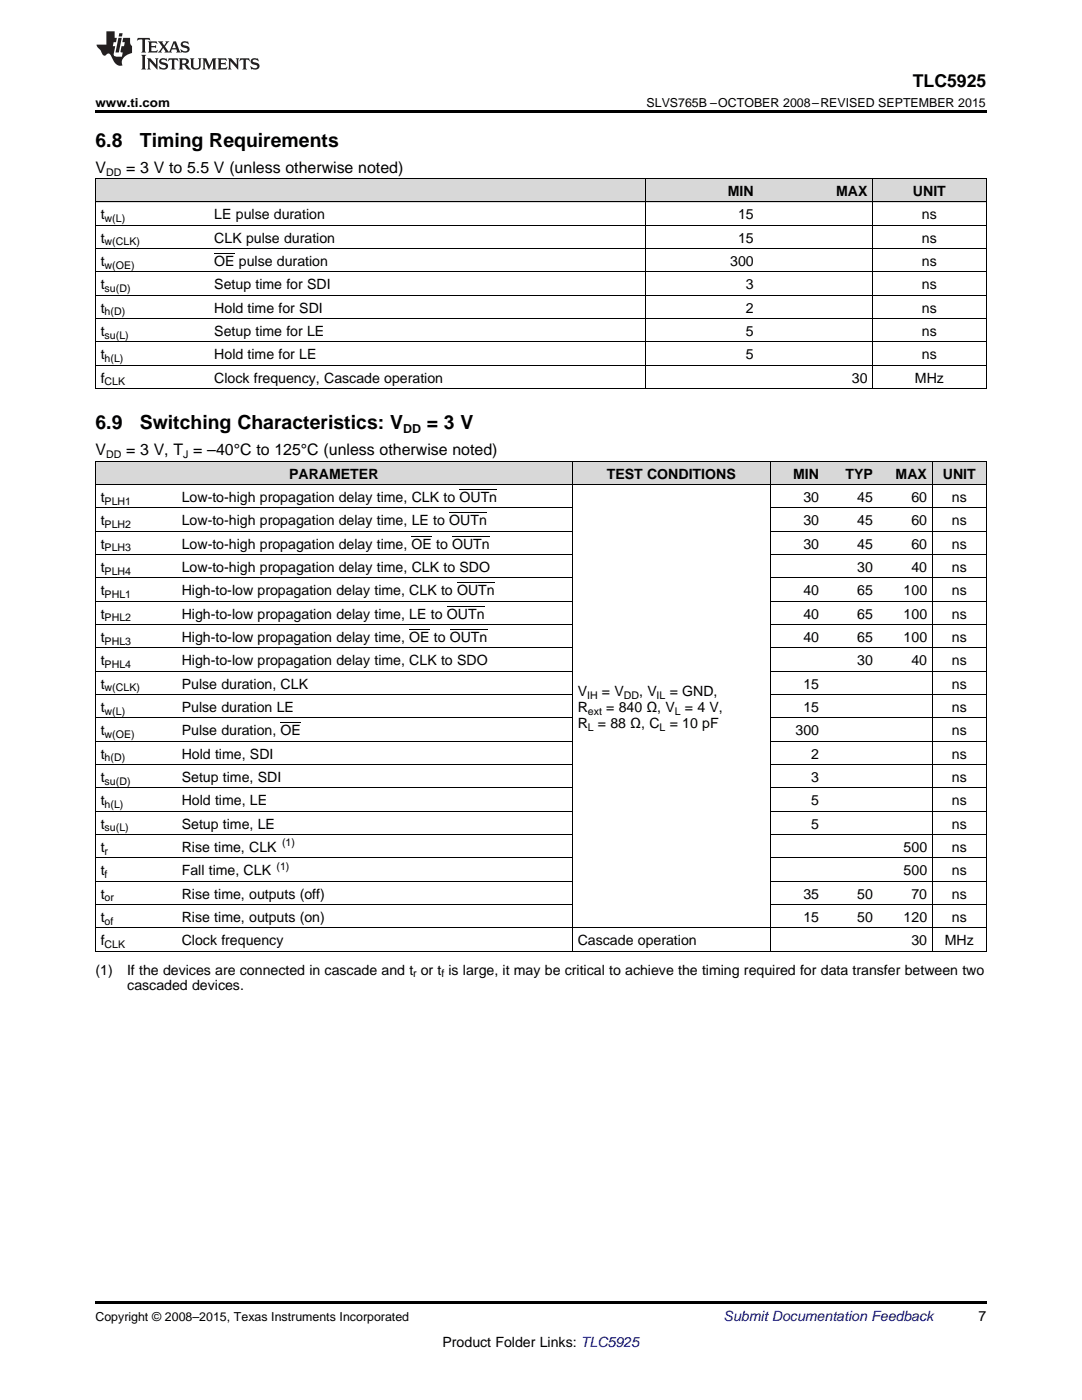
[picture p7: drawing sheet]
<svg xmlns="http://www.w3.org/2000/svg" width="216mm" height="279mm" viewBox="0 0 216 279" stroke-linecap="round" stroke-linejoin="round" font-family="sans-serif">
<defs><g id="words">
<g font-size="3.9">
<text x="19" y="29.3">6.8</text>
<text x="27.9" y="29.3">Timing Requirements</text>
<text x="19" y="85.7">6.9</text>
<text x="27.9" y="85.7">Switching Characteristics: V</text>
<text x="85.2" y="85.7">= 3 V</text>
</g>
<text font-size="3.5" x="182.1" y="17.3">TLC5925</text>
<g font-size="3.2">
<text x="19" y="34.4">V</text>
<text x="25.2" y="34.4">= 3 V to 5.5 V (unless otherwise noted)</text>
<text x="19" y="90.8">V</text>
<text x="25.2" y="90.8">= 3 V, T = –40°C to 125°C (unless otherwise noted)</text>
</g>
<g font-size="2.8">
<text x="145.2" y="39.1">MIN</text>
<text x="166.8" y="39.1">MAX</text>
<text x="182.2" y="39.1">UNIT</text>
<text x="20.1" y="43.7">t</text>
<text x="42.8" y="43.7">LE pulse duration</text>
<text x="147.3" y="43.7">15</text>
<text x="184" y="43.7">ns</text>
<text x="20.1" y="48.4">t</text>
<text x="20.1" y="53.1">t</text>
<text x="42.8" y="48.4">CLK pulse duration</text>
<text x="42.8" y="53.1">OE pulse duration</text>
<text x="145.7" y="53.1">300</text>
<text x="147.3" y="48.4">15</text>
<text x="184" y="48.4">ns</text>
<text x="184" y="53.1">ns</text>
<text x="20.1" y="57.7">t</text>
<text x="42.8" y="57.7">Setup time for SDI</text>
<text x="148.8" y="57.7">3</text>
<text x="184" y="57.7">ns</text>
<text x="20.1" y="62.4">t</text>
<text x="42.8" y="62.4">Hold time for SDI</text>
<text x="148.8" y="62.4">2</text>
<text x="184" y="62.4">ns</text>
<text x="20.1" y="67">t</text>
<text x="20.1" y="71.7">t</text>
<text x="42.8" y="67">Setup time for LE</text>
<text x="42.8" y="71.7">Hold time for LE</text>
<text x="148.8" y="67">5</text>
<text x="148.8" y="71.7">5</text>
<text x="184" y="67">ns</text>
<text x="184" y="71.7">ns</text>
<text x="20.1" y="76.3">f</text>
<text x="42.8" y="76.3">Clock frequency, Cascade operation</text>
<text x="170" y="76.3">30</text>
<text x="182.6" y="76.3">MHz</text>
<text x="57.7" y="95.5">PARAMETER</text>
<text x="121.1" y="95.5">TEST CONDITIONS</text>
<text x="158.3" y="95.5">MIN</text>
<text x="168.7" y="95.5">TYP</text>
<text x="178.7" y="95.5">MAX</text>
<text x="188.1" y="95.5">UNIT</text>
<text x="20.1" y="100.2">t</text>
<text x="36.3" y="100.2">Low-to-high propagation delay time, CLK to OUTn</text>
<text x="160.3" y="100.2">30</text>
<text x="171.1" y="100.2">45</text>
<text x="181.9" y="100.2">60</text>
<text x="189.9" y="100.2">ns</text>
<text x="20.1" y="104.8">t</text>
<text x="36.3" y="104.8">Low-to-high propagation delay time, LE to OUTn</text>
<text x="160.3" y="104.8">30</text>
<text x="171.1" y="104.8">45</text>
<text x="181.9" y="104.8">60</text>
<text x="189.9" y="104.8">ns</text>
<text x="20.1" y="109.5">t</text>
<text x="36.3" y="109.5">Low-to-high propagation delay time, OE to OUTn</text>
<text x="160.3" y="109.5">30</text>
<text x="171.1" y="109.5">45</text>
<text x="181.9" y="109.5">60</text>
<text x="189.9" y="109.5">ns</text>
<text x="20.1" y="114.1">t</text>
<text x="20.1" y="118.8">t</text>
<text x="36.3" y="114.1">Low-to-high propagation delay time, CLK to SDO</text>
<text x="36.3" y="118.8">High-to-low propagation delay time, CLK to OUTn</text>
<text x="160.3" y="118.8">40</text>
<text x="171.1" y="114.1">30</text>
<text x="171.1" y="118.8">65</text>
<text x="180.3" y="118.8">100</text>
<text x="181.9" y="114.1">40</text>
<text x="189.9" y="114.1">ns</text>
<text x="189.9" y="118.8">ns</text>
<text x="20.1" y="123.4">t</text>
<text x="36.3" y="123.4">High-to-low propagation delay time, LE to OUTn</text>
<text x="160.3" y="123.4">40</text>
<text x="171.1" y="123.4">65</text>
<text x="180.3" y="123.4">100</text>
<text x="189.9" y="123.4">ns</text>
<text x="20.1" y="128.1">t</text>
<text x="36.3" y="128.1">High-to-low propagation delay time, OE to OUTn</text>
<text x="160.3" y="128.1">40</text>
<text x="171.1" y="128.1">65</text>
<text x="180.3" y="128.1">100</text>
<text x="189.9" y="128.1">ns</text>
<text x="20.1" y="132.8">t</text>
<text x="20.1" y="137.4">t</text>
<text x="36.3" y="132.8">High-to-low propagation delay time, CLK to SDO</text>
<text x="36.3" y="137.4">Pulse duration, CLK</text>
<text x="160.3" y="137.4">15</text>
<text x="171.1" y="132.8">30</text>
<text x="181.9" y="132.8">40</text>
<text x="189.9" y="132.8">ns</text>
<text x="189.9" y="137.4">ns</text>
<text x="20.1" y="142.1">t</text>
<text x="36.3" y="142.1">Pulse duration LE</text>
<text x="115.3" y="138.9">V</text>
<text x="115.3" y="142.1">R</text>
<text x="120.1" y="138.9">= V</text>
<text x="121" y="142.1">= 840 Ω, V</text>
<text x="127.6" y="138.9">, V</text>
<text x="133.6" y="138.9">= GND,</text>
<text x="136.7" y="142.1">= 4 V,</text>
<text x="160.3" y="142.1">15</text>
<text x="189.9" y="142.1">ns</text>
<text x="20.1" y="146.7">t</text>
<text x="36.3" y="146.7">Pulse duration, OE</text>
<text x="115.3" y="145.2">R</text>
<text x="119.3" y="145.2">= 88 Ω, C</text>
<text x="133.6" y="145.2">= 10 pF</text>
<text x="158.7" y="146.7">300</text>
<text x="189.9" y="146.7">ns</text>
<text x="20.1" y="151.4">t</text>
<text x="36.3" y="151.4">Hold time, SDI</text>
<text x="161.9" y="151.4">2</text>
<text x="189.9" y="151.4">ns</text>
<text x="20.1" y="156">t</text>
<text x="20.1" y="160.7">t</text>
<text x="36.3" y="156">Setup time, SDI</text>
<text x="36.3" y="160.7">Hold time, LE</text>
<text x="161.9" y="156">3</text>
<text x="161.9" y="160.7">5</text>
<text x="189.9" y="156">ns</text>
<text x="189.9" y="160.7">ns</text>
<text x="20.1" y="165.3">t</text>
<text x="36.3" y="165.3">Setup time, LE</text>
<text x="161.9" y="165.3">5</text>
<text x="189.9" y="165.3">ns</text>
<text x="20.1" y="170">t</text>
<text x="36.3" y="170">Rise time, CLK</text>
<text x="180.3" y="170">500</text>
<text x="189.9" y="170">ns</text>
<text x="20.1" y="174.7">t</text>
<text x="20.1" y="179.3">t</text>
<text x="36.3" y="174.7">Fall time, CLK</text>
<text x="36.3" y="179.3">Rise time, outputs (off)</text>
<text x="160.3" y="179.3">35</text>
<text x="171.1" y="179.3">50</text>
<text x="180.3" y="174.7">500</text>
<text x="181.9" y="179.3">70</text>
<text x="189.9" y="174.7">ns</text>
<text x="189.9" y="179.3">ns</text>
<text x="20.1" y="184">t</text>
<text x="36.3" y="184">Rise time, outputs (on)</text>
<text x="160.3" y="184">15</text>
<text x="171.1" y="184">50</text>
<text x="180.3" y="184">120</text>
<text x="189.9" y="184">ns</text>
<text x="20.1" y="188.6">f</text>
<text x="36.3" y="188.6">Clock frequency</text>
<text x="115.3" y="188.6">Cascade operation</text>
<text x="181.9" y="188.6">30</text>
<text x="188.5" y="188.6">MHz</text>
<text x="19" y="194.5">(1)</text>
<text x="25.4" y="194.5">If the devices are connected in cascade and t or t is large, it may be critical to achieve the timing required for data transfer between two</text>
<text x="25.4" y="197.7">cascaded devices.</text>
<text x="195.3" y="263.6">7</text>
<text x="88.3" y="268.9">Product Folder Links: TLC5925</text>
</g>
<text font-size="2.8" fill="#0000c8" x="144.4" y="263.6">Submit Documentation Feedback</text>
<g font-size="2.5">
<text x="19" y="21.4">www.ti.com</text>
<text x="129" y="21.4">SLVS765B –OCTOBER 2008–REVISED SEPTEMBER 2015</text>
<text x="80.4" y="86.5">DD</text>
<text x="19" y="263.6">Copyright © 2008–2015, Texas Instruments Incorporated</text>
</g>
<g font-size="2.1">
<text x="21.2" y="35.1">DD</text>
<text x="20.9" y="44.3">w(L)</text>
<text x="20.9" y="49">w(CLK)</text>
<text x="20.9" y="53.6">w(OE)</text>
<text x="20.9" y="58.3">su(D)</text>
<text x="20.9" y="62.9">h(D)</text>
<text x="20.9" y="67.6">su(L)</text>
<text x="20.9" y="72.2">h(L)</text>
<text x="20.9" y="76.9">CLK</text>
<text x="21.2" y="91.5">DD</text>
<text x="36.5" y="91.5">J</text>
<text x="20.9" y="100.7">PLH1</text>
<text x="20.9" y="105.4">PLH2</text>
<text x="20.9" y="110">PLH3</text>
<text x="20.9" y="114.7">PLH4</text>
<text x="20.9" y="119.3">PHL1</text>
<text x="20.9" y="124">PHL2</text>
<text x="20.9" y="128.7">PHL3</text>
<text x="20.9" y="133.3">PHL4</text>
<text x="20.9" y="138">w(CLK)</text>
<text x="20.9" y="142.6">w(L)</text>
<text x="117.2" y="139.5">IH</text>
<text x="117.3" y="142.6">ext</text>
<text x="124.5" y="139.5">DD</text>
<text x="131" y="139.5">IL</text>
<text x="134.7" y="142.6">L</text>
<text x="20.9" y="147.3">w(OE)</text>
<text x="117.3" y="145.8">L</text>
<text x="131.6" y="145.8">L</text>
<text x="20.9" y="151.9">h(D)</text>
<text x="20.9" y="156.6">su(D)</text>
<text x="20.9" y="161.3">h(L)</text>
<text x="20.9" y="165.9">su(L)</text>
<text x="20.9" y="170.6">r</text>
<text x="55.2" y="173.5">(1)</text>
<text x="56.3" y="168.9">(1)</text>
<text x="20.9" y="175.2">f</text>
<text x="20.9" y="179.9">or</text>
<text x="20.9" y="184.5">of</text>
<text x="20.9" y="189.2">CLK</text>
<text x="82.4" y="195.1">r</text>
<text x="88.1" y="195.1">f</text>
</g>
</g></defs>
<g fill="#d8d8d8">
<path d="M19 92.1h16.2v4.7h-16.2z"/>
<path d="M35.2 92.1h79v4.7h-79z"/>
<path d="M114.2 92.1h39.5v4.7h-39.5z"/>
<path d="M153.7 92.1h10.8v4.7h-10.8z"/>
<path d="M164.5 92.1h10.8v4.7h-10.8z"/>
<path d="M175.3 92.1h10.8v4.7h-10.8z"/>
<path d="M186.1 92.1h10.7v4.7h-10.7z"/>
<path d="M19 35.7h22.7v4.7h-22.7z"/>
<path d="M41.7 35.7h87.1v4.7h-87.1z"/>
<path d="M128.8 35.7h22.7v4.7h-22.7z"/>
<path d="M151.5 35.7h22.7v4.7h-22.7z"/>
<path d="M174.2 35.7h22.6v4.7h-22.6z"/>
</g>
<g fill="#000">
<path d="M19 22h177.8v.5h-177.8zM19 77.6h.2zM128.7 77.6h.1zM151.4 77.6h.1zM174.1 77.6h.1zM196.7 77.6h.1zM19 189.9h.2zM114.1 189.9h.1zM153.6 189.9h.1zM164.4 189.9h.1zM175.2 189.9h.1zM185.9 189.9h.2z"/>
<path d="M196.7 189.9h.1zM19 259.7h177.8v.5h-177.8z"/>
</g>
<g fill="none" stroke="#000" stroke-width=".2">
<path d="M19 35.6h177.8M19.1 35.7v41.9M128.8 35.7v41.9M174.1 35.7v41.9M196.8 35.7v41.9M19 58.9h177.8M19 54.3h177.8M19 49.6h177.8M19 45h177.8M19 40.3h177.8M19 77.6h177.8M19 72.9h177.8"/>
<path d="M19 68.2h177.8M19 63.6h177.8M19 96.7h177.8M19 92.1h177.8M19.1 92.1v97.8M114.2 92.1v97.8M153.7 92.1v97.8M186 92.1v97.8M196.8 92.1v97.8M19 120h95.2M19 115.3h95.2M19 110.7h95.2"/>
<path d="M19 106h95.2M19 101.4h95.2M153.7 120h43.1M153.7 115.3h43.1M153.7 110.7h43.1M153.7 106h43.1M153.7 101.4h43.1M19 138.6h95.2M19 134h95.2M19 129.3h95.2M19 124.7h95.2M153.7 138.6h43.1"/>
<path d="M153.7 134h43.1M153.7 129.3h43.1M153.7 124.7h43.1M19 157.3h95.2M19 152.6h95.2M19 147.9h95.2M19 143.3h95.2M153.7 157.3h43.1M153.7 152.6h43.1M153.7 147.9h43.1M153.7 143.3h43.1M19 175.9h95.2"/>
<path d="M19 171.2h95.2M19 166.6h95.2M19 161.9h95.2M153.7 175.9h43.1M153.7 171.2h43.1M153.7 166.6h43.1M153.7 161.9h43.1M19 189.8h177.8M19 185.2h177.8M19 180.5h95.2M153.7 180.5h43.1"/>
</g>
<g fill="#231f20">
<path d="M27.5 7.6l-.1 .5 .4-.2h.6v.1v2.1l-.2 .4h1l-.3-.4v-2.1l.1-.1h.5l.5 .2-.2-.5zM29.5 8.3l.2 .3v1.5l-.2 .4h1.8l.2-.6a1.04 1.04 0 0 1-1.3 .2v-.7h.6l.3 .2v-.6l-.3 .2h-.6v-.6l.8-.1 .4 .3-.2-.5zM31.5 8.3l.9 1.1-.9 1.1h.8l-.2-.2 .5-.7 .4 .7-.2 .2h1.5l-.1-.2 .1-.4h.9l.1 .4-.2 .2h1l-.3-.3-.7-1.9h-.5l-.9 2-.8-1 .9-1h-.8l.1 .3-.3 .5-.4-.6 .2-.2zM34.7 8.6l.4 1h-.7zM36.3 8.4a.63 .63 0 0 0-.2 .7 .63 .63 0 0 0 .6 .4l.6 .2 .1 .2a.75 .75 0 0 1-.7 .4 .75 .75 0 0 1-.6-.5l.1 .7 .1-.1a1.11 1.11 0 0 0 1.5-.6 1.13 1.13 0 0 0-1.2-.8l-.1-.4a1.04 1.04 0 0 1 1.2 .2l-.2-.5-.1 .1-.5-.2zM28.2 10.9l.2 .4v2.2l-.2 .4h1l-.3-.4v-2.2l.3-.4zM29.3 11.6l.3 .4v1.5l-.3 .4h.8l-.2-.4v-1.3l1.5 1.7v-1.9l.2-.4h-.7l.2 .4v.9l-1.1-1.3zM32 11.8a.62 .62 0 0 0-.2 .7 .62 .62 0 0 0 .6 .4l.6 .1 .1 .3a.76 .76 0 0 1-.7 .3 .76 .76 0 0 1-.6-.4l.1 .7 .1-.1a1.11 1.11 0 0 0 1.5-.6 1.13 1.13 0 0 0-1.2-.8l-.1-.4a1.04 1.04 0 0 1 1.2 .2l-.2-.6-.1 .1-.5-.1zM33.7 11.6l-.2 .6a.61 .61 0 0 1 .8-.3v1.6l-.2 .4h.9l-.2-.4v-1.6a.63 .63 0 0 1 .8 .3l-.2-.6zM35.6 11.6l.3 .4v1.5l-.3 .4h1l-.2-.2v-.8l.5 .2a.76 .76 0 0 0 1.2 .7l-1-1a.58 .58 0 0 0 .6-.5 .58 .58 0 0 0-.5-.6zM36.4 11.9h.1a.45 .45 0 0 1 .5 .1 .45 .45 0 0 1 .1 .5l-.7 .2zM37.9 11.6l.2 .2a2.17 2.17 0 0 0 .3 1.9 .99 .99 0 0 0 1.6-.6v-1.1l.2-.4h-.7l.2 .2a1.92 1.92 0 0 1-.2 1.8 .6 .6 0 0 1-.9-.5v-1.1l.2-.4zM40.4 11.6l.2 .4v1.5l-.2 .4h.7l-.2-.4v-1.4l.8 1.8 .8-1.8v1.4l-.2 .4h.9l-.2-.4v-1.5l.2-.4h-.8l-.6 1.5-.6-1.5zM43.4 11.6l.2 .4v1.5l-.2 .4h1.8l.2-.6a1.04 1.04 0 0 1-1.3 .1v-.6h.5l.4 .2v-.6l-.4 .2h-.5v-.7h.8l.3 .3-.1-.6zM45.5 11.6l.2 .4v1.5l-.2 .4h.7l-.2-.4v-1.3l1.5 1.7v-1.9l.2-.4h-.7l.2 .4v.9l-1.1-1.3zM47.9 11.6l-.1 .6a.61 .61 0 0 1 .8-.3v1.6l-.3 .4h1l-.3-.4 .1-1.6a.63 .63 0 0 1 .7 .3l-.1-.6zM50.2 11.8a.62 .62 0 0 0-.2 .7 .62 .62 0 0 0 .6 .4l.6 .1 .2 .3a.76 .76 0 0 1-.8 .3 .76 .76 0 0 1-.6-.4l.1 .7 .2-.1a1.11 1.11 0 0 0 1.5-.6 1.13 1.13 0 0 0-1.3-.8l-.1-.4a1.04 1.04 0 0 1 1.2 .2l-.1-.6-.2 .1-.5-.1z"/>
<path d="M21.2 6.3v2.6h-1.9l.1 .4 .7 .9a.91 .91 0 0 0 1 .8 .56 .56 0 0 1 .5-.3 .56 .56 0 0 1 .5 .3l.4 .8a1.53 1.53 0 0 0 1.9 1.2 1.54 1.54 0 0 1 1-2.1l.9-.3v-1.4a1.52 1.52 0 0 1-.3-1.6h-1.4l-.2 .8h.5l-.2 .8h-.4l-.2 1v.2l.4 .1-.2 .8a1.93 1.93 0 0 1-1.6-.3l.3-1.8h-.5l.2-.8h.4l.2-.8h-.4v-1.3zM23.6 7.6l-.6 2.9h.7l.6-2.9zM23.8 6.6l-.1 .7h.6l.2-.7z"/>
</g>
<path d="M42.8 50.6h4M91.7 97.7h7.5M82.1 107h4.1M89.6 102.3h7.6M90.2 107h7.5M91.2 116.3h7.5M81.7 125.6h4M89.2 120.9h7.5M89.7 125.6h7.6M56 144.2h4" fill="none" stroke="#000" stroke-width=".2"/>
<use href="#words"/>
</svg>
